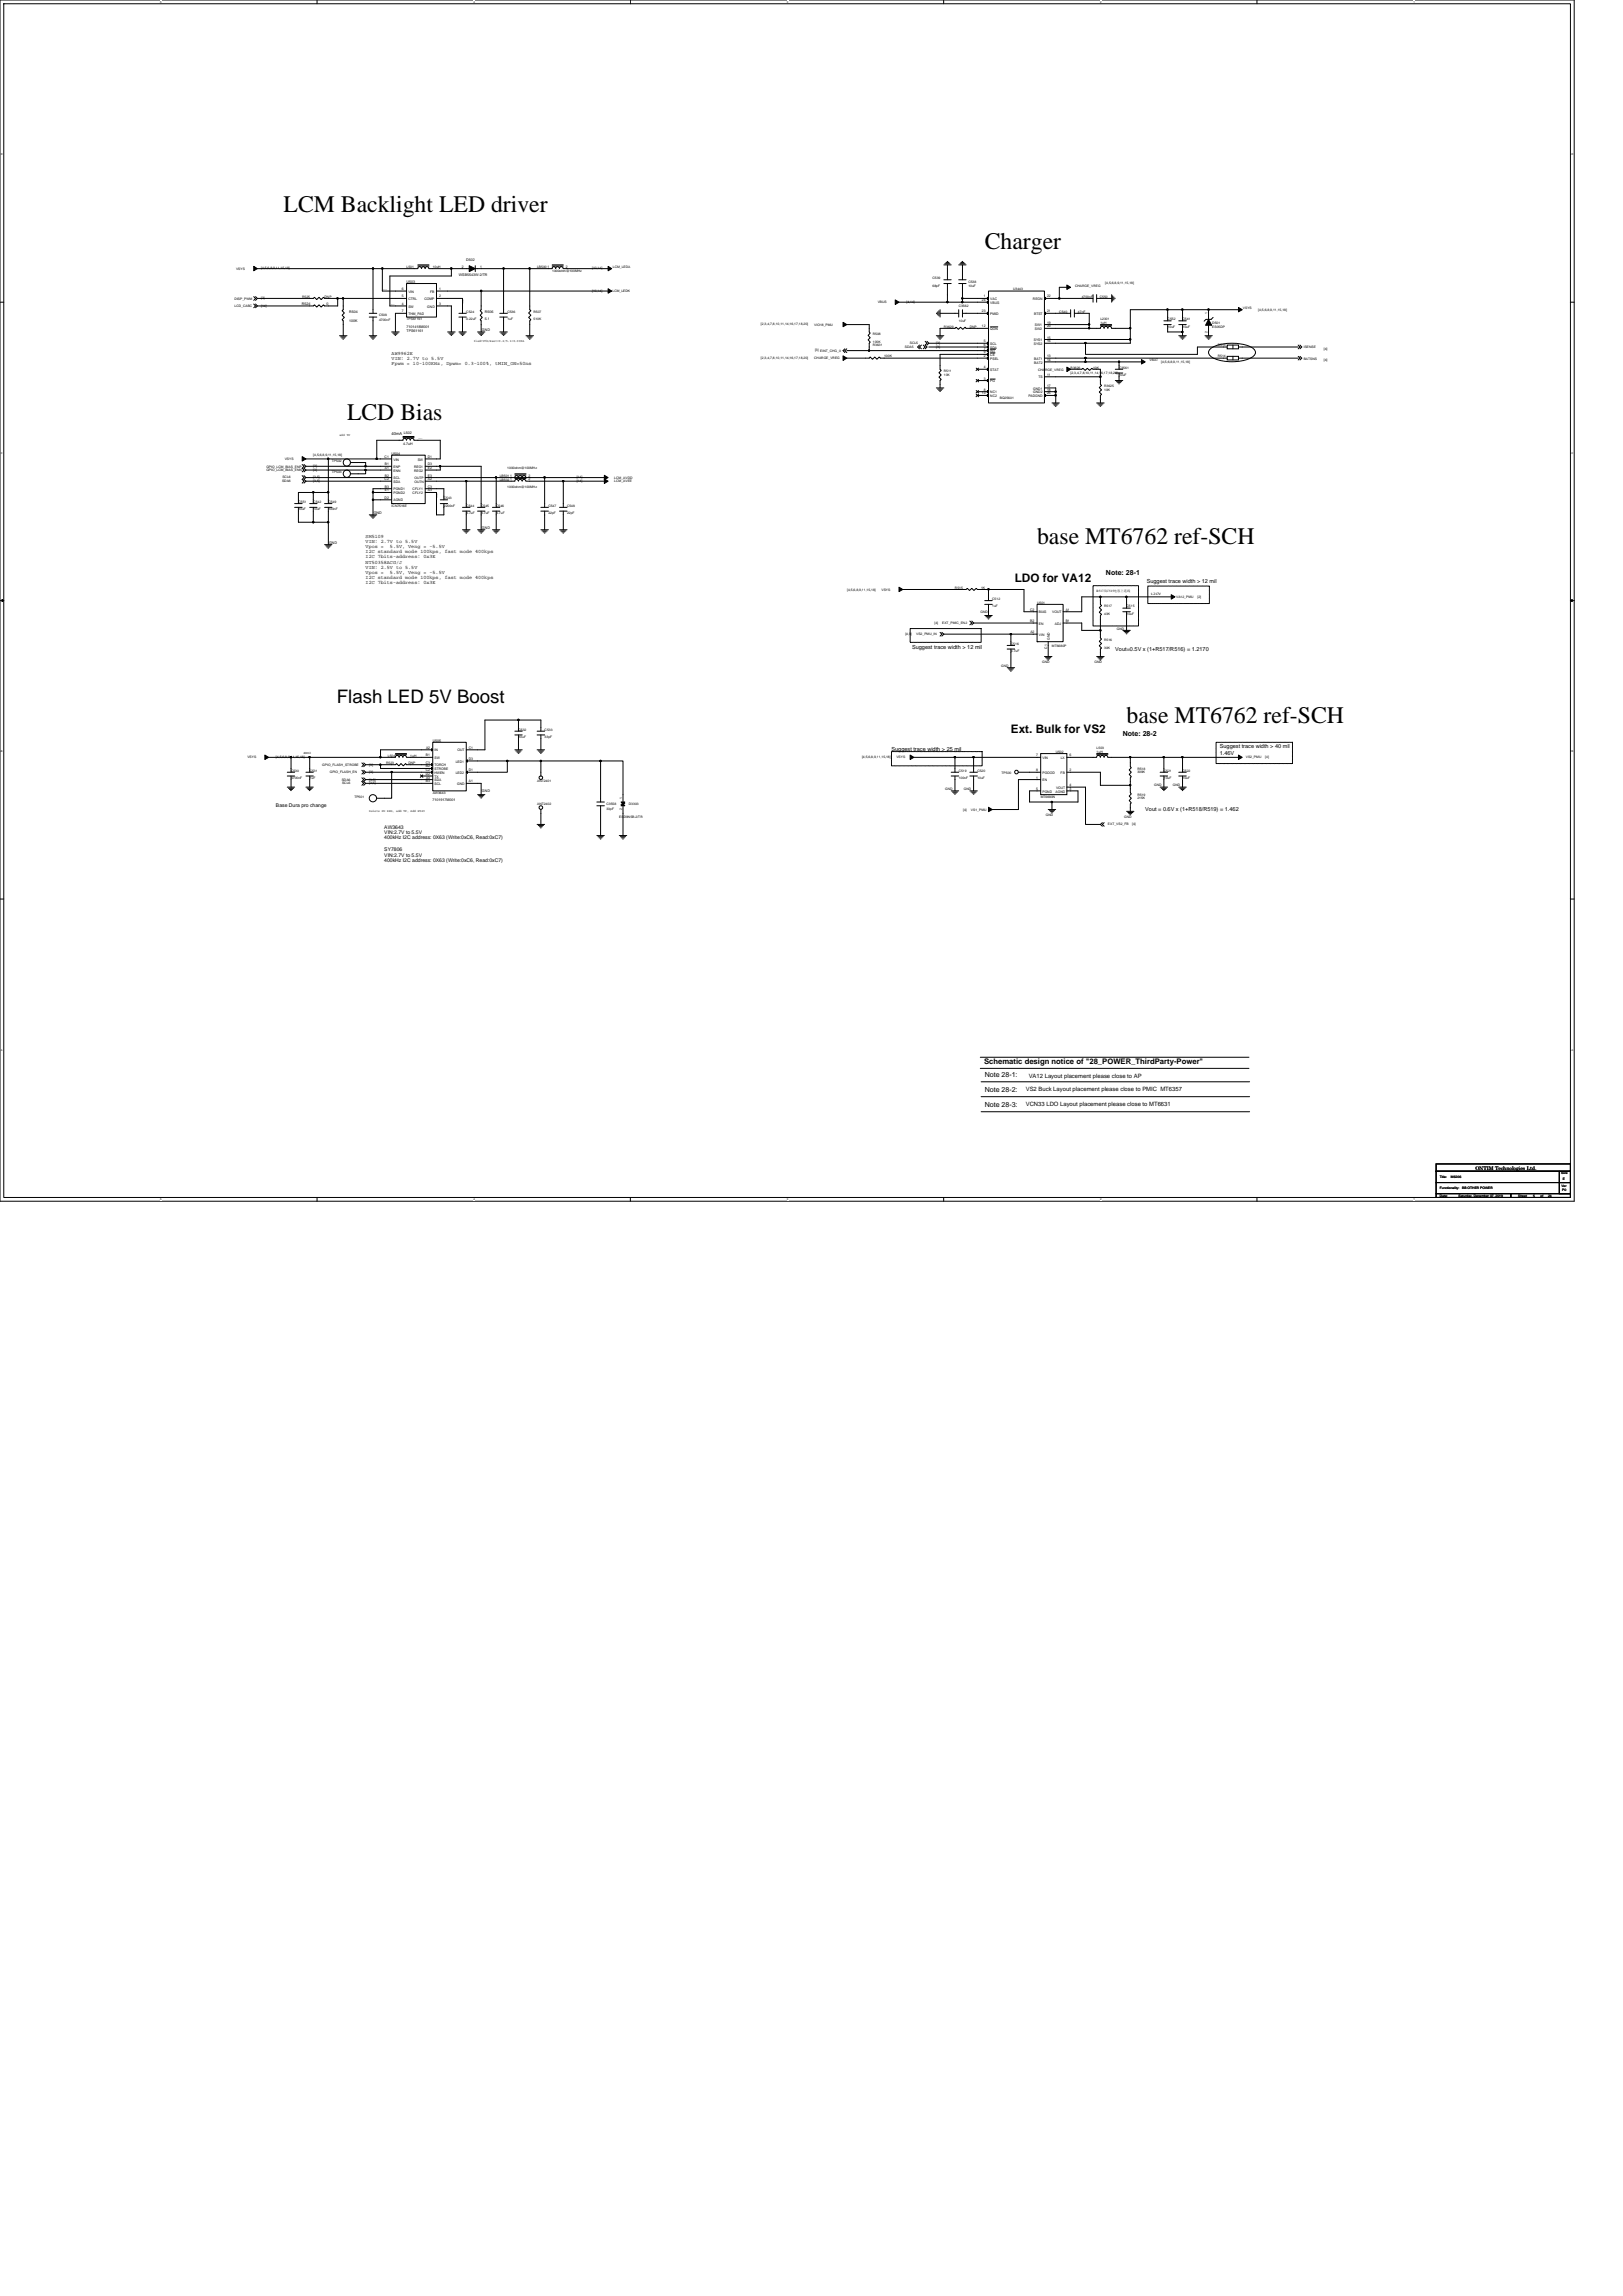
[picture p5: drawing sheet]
<svg xmlns="http://www.w3.org/2000/svg" width="210mm" height="297mm" viewBox="0 0 210 297" stroke-linecap="round" stroke-linejoin="round" font-family="sans-serif">
<defs><g id="words">
<g font-size="3.1">
<text x="36.7" y="27.4">LCM Backlight LED driver</text>
<text x="127.4" y="32.2">Charger</text>
<text x="44.9" y="54.4">LCD Bias</text>
<text x="134.2" y="70.3">base MT6762 ref-SCH</text>
<text x="145.8" y="93.5">base MT6762 ref-SCH</text>
</g>
<text font-size="2.4" x="43.6" y="91">Flash LED 5V Boost</text>
<g font-size="1.5">
<text x="131.3" y="75.3">LDO for VA12</text>
<text x="130.8" y="94.8">Ext. Bulk for VS2</text>
</g>
<text font-size="1" x="127.3" y="137.7">Schematic design notice of &quot;28_POWER_ThirdParty-Power&quot;</text>
<g font-size=".9">
<text x="143.1" y="74.4">Note: 28-1</text>
<text x="145.3" y="95.2">Note: 28-2</text>
<text x="127.4" y="139.3">Note 28-1:</text>
<text x="127.4" y="141.3">Note 28-2:</text>
<text x="127.4" y="143.2">Note 28-3:</text>
</g>
<g font-size=".8">
<text x="132.7" y="141.1">VS2 Buck Layout placement please close to PMIC MT6357</text>
<text x="132.7" y="143.1">VCN33 LDO Layout placement please close to MT6631</text>
<text x="133.1" y="139.5">VA12 Layout placement please close to AP</text>
</g>
<g font-size=".7">
<text x="50.7" y="45.9">AW9962E</text>
<text x="50.7" y="46.5">VIN: 2.7V to 5.5V</text>
<text x="50.7" y="47.2">Fpwm = 10-100KHz, Dpwm= 0.3-100%, tMIN_ON=50ns</text>
<text x="47.3" y="69.6">SM5109</text>
<text x="47.3" y="70.2">VIN: 2.7V to 5.5V</text>
<text x="47.3" y="70.9">Vpos =</text>
<text x="47.3" y="71.5">I2C standard mode 100kps, fast mode 400kps</text>
<text x="50.5" y="70.9">5.5V, Veng = -5.5V</text>
<text x="47.3" y="72.2">I2C 7bits-address: 0x3E</text>
<text x="47.3" y="72.9">NT50358ACG/J</text>
<text x="47.3" y="73.6">VIN: 2.5V to 5.5V</text>
<text x="47.3" y="74.2">Vpos =</text>
<text x="47.3" y="74.9">I2C standard mode 100kps, fast mode 400kps</text>
<text x="47.3" y="75.5">I2C 7bits-address: 0x3E</text>
<text x="50.5" y="74.2">5.5V, Veng = -5.5V</text>
<text x="148.4" y="75.4">Suggest trace width &gt; 12 mil</text>
<text x="118" y="83.9">Suggest trace width &gt; 12 mil</text>
<text x="144.3" y="84.2">Vout=0.5V x (1+R517/R516) = 1.2170</text>
<text x="115.3" y="97.2">Suggest trace width &gt; 25 mil</text>
<text x="157.8" y="96.7">Suggest trace width &gt; 40 mil</text>
<text x="157.8" y="97.7">1.46V</text>
<text x="35.7" y="104.4">Base Dura pro change</text>
<text x="49.7" y="107.3">AW3643</text>
<text x="49.7" y="107.9">VIN:2.7V to 5.5V</text>
<text x="148.2" y="104.9">Vout = 0.6V x (1+R518/R519) = 1.462</text>
<text x="49.7" y="108.6">400kHz I2C address: 0X63 (Write:0xC6, Read:0xC7)</text>
<text x="49.7" y="110.2">SY7806</text>
<text x="49.7" y="110.8">VIN:2.7V to 5.5V</text>
<text x="49.7" y="111.5">400kHz I2C address: 0X63 (Write:0xC6, Read:0xC7)</text>
<text x="190.9" y="151.3">ONTIM Technologies Ltd.</text>
</g>
<g font-size=".5">
<text x="59.4" y="35.7">WSB5543W-2/TR</text>
<text x="60.3" y="33.7">D502</text>
<text x="39.1" y="39.5">R524</text>
<text x="42.2" y="39.5">0</text>
<text x="45.2" y="40.5">R504</text>
<text x="45.2" y="41.7">100K</text>
<text x="52.6" y="36.6">U503</text>
<text x="62.7" y="40.5">R506</text>
<text x="62.7" y="41.4">5.1</text>
<text x="52.6" y="42.4">7101418M001</text>
<text x="52.6" y="42.9">TPS61161</text>
<text x="62.4" y="42.8">GND</text>
<text x="50.7" y="56.3">40mA</text>
<text x="50.7" y="58.8">U504</text>
<text x="52.2" y="57.5">4.7uH</text>
<text x="52.3" y="56.1">L502</text>
<text x="42.6" y="70.4">GND</text>
<text x="48.4" y="66.5">GND</text>
<text x="62.4" y="68.4">GND</text>
<text x="148.9" y="76.9">1.217V</text>
<text x="56" y="96">U505</text>
<text x="55.9" y="103.6">7101917M001</text>
<text x="62.4" y="102.4">GND</text>
</g>
<g font-size=".4">
<text x="30.5" y="34.9">VSYS</text>
<text x="33.8" y="34.9">[4,5,6,8,9,11,15,18]</text>
<text x="52.6" y="34.7">L501</text>
<text x="56" y="34.7">10uH</text>
<text x="59.7" y="34.6">2</text>
<text x="62.1" y="34.6">1</text>
<text x="69.5" y="34.7">LB500</text>
<text x="70.8" y="34.6">1</text>
<text x="71.4" y="35.2">1000ohm@100MHz</text>
<text x="73.2" y="34.6">2</text>
<text x="76.6" y="34.9">[10,14]</text>
<text x="79.3" y="34.7">LCM_LEDA</text>
<text x="30.4" y="38.8">DISP_PWM</text>
<text x="30.4" y="39.7">LCD_CABC</text>
<text x="33.8" y="38.7">[3]</text>
<text x="33.8" y="39.7">[14]</text>
<text x="39.1" y="38.5">R525</text>
<text x="42" y="38.5">DNP</text>
<text x="49" y="40.9">C508</text>
<text x="49" y="41.5">4700nF</text>
<text x="52" y="39.5">4</text>
<text x="52" y="38.5">5</text>
<text x="52" y="37.5">6</text>
<text x="52" y="40.4">7</text>
<text x="52.6" y="41.4">TPS61161</text>
<text x="52.8" y="39.8">SW</text>
<text x="52.8" y="38.8">CTRL</text>
<text x="52.8" y="37.9">VIN</text>
<text x="52.8" y="40.7">THM_PAD</text>
<text x="54.9" y="38.8">COMP</text>
<text x="55.3" y="39.8">GND</text>
<text x="55.7" y="37.9">FB</text>
<text x="56.8" y="38.5">2</text>
<text x="56.8" y="37.5">1</text>
<text x="56.8" y="39.5">3</text>
<text x="60.3" y="40.5">C524</text>
<text x="60.3" y="41.4">0.22uF</text>
<text x="65.6" y="40.5">C536</text>
<text x="65.6" y="41.4">1uF</text>
<text x="69" y="40.5">R507</text>
<text x="69" y="41.4">510K</text>
<text x="76.6" y="37.8">[10,14]</text>
<text x="79.2" y="37.8">LCM_LEDK</text>
<text x="113.6" y="39.3">VBUS</text>
<text x="117.3" y="39.2">[4,14]</text>
<text x="120.6" y="36.1">C539</text>
<text x="120.6" y="37.1">68pF</text>
<text x="124" y="39.7">C3562</text>
<text x="124" y="41.7">10uF</text>
<text x="125.3" y="36.6">C538</text>
<text x="125.3" y="37.2">10uF</text>
<text x="127" y="39">24</text>
<text x="127" y="40.4">23</text>
<text x="127.3" y="38.5">1</text>
<text x="128.1" y="38.8">VAC</text>
<text x="128.1" y="39.3">VBUS</text>
<text x="128.1" y="40.7">PMID</text>
<text x="131.1" y="37.6">U3443</text>
<text x="133.6" y="38.8">REGN</text>
<text x="133.8" y="40.7">BTST</text>
<text x="135.5" y="38.5">22</text>
<text x="135.5" y="40.4">21</text>
<text x="135.5" y="41.9">19</text>
<text x="137.1" y="40.5">C540</text>
<text x="139.1" y="37.1">CHARGE_VREG</text>
<text x="139.5" y="40.5">47nF</text>
<text x="140" y="38.5">4700nF</text>
<text x="142.3" y="38.5">C550</text>
<text x="142.4" y="41.4">L2301</text>
<text x="142.4" y="41.9">1uH</text>
<text x="143" y="36.8">[4,5,6,8,9,11,15,18]</text>
<text x="151.1" y="41.4">C552</text>
<text x="153" y="41.4">C541</text>
<text x="156.2" y="40.7" transform="rotate(-90 156.2 40.7)">1</text>
<text x="156.8" y="41.9">D501</text>
<text x="160.8" y="40">VSYS</text>
<text x="162.8" y="40.2">[4,5,6,8,9,11,15,18]</text>
<text x="61.3" y="44.3">Iled=Vfb/Rset=0.2/5.1=0.039A</text>
<text x="98.4" y="42.1">[2,3,4,7,8,10,11,14,16,17,18,20]</text>
<text x="98.4" y="46.4">[2,3,4,7,8,10,11,14,16,17,18,20]</text>
<text x="105.3" y="42.1">VIO18_PMU</text>
<text x="105.3" y="46.5">CHARGE_VREG</text>
<text x="105.5" y="45.4">[3]</text>
<text x="106.1" y="45.6">EINT_CHG_0</text>
<text x="112.9" y="44.8">R3631</text>
<text x="112.9" y="43.3">R508</text>
<text x="112.9" y="44.3">100K</text>
<text x="114.4" y="46.2">100K</text>
<text x="117.1" y="45">SDA5</text>
<text x="117.7" y="44.6">SCL5</text>
<text x="121.1" y="44.5">[3]</text>
<text x="121.1" y="45">[3]</text>
<text x="122.1" y="42.4">R3629</text>
<text x="125.5" y="42.4">DNP</text>
<text x="127" y="42.4">12</text>
<text x="127.3" y="46.2">2</text>
<text x="127.3" y="44.8">6</text>
<text x="127.3" y="44.3">5</text>
<text x="127.3" y="45.2">7</text>
<text x="127.3" y="45.7">9</text>
<text x="127.3" y="47.6">4</text>
<text x="128.1" y="46.5">PSEL</text>
<text x="128.1" y="45.1">SDA</text>
<text x="128.1" y="44.6">SCL</text>
<text x="128.1" y="45.6">INT</text>
<text x="128.1" y="46.1">CE</text>
<text x="128.1" y="48">STAT</text>
<text x="128.1" y="42.7">QON</text>
<text x="133.8" y="44.6">SYS2</text>
<text x="133.8" y="44.1">SYS1</text>
<text x="133.8" y="47">BAT2</text>
<text x="133.8" y="46.5">BAT1</text>
<text x="133.9" y="42.2">SW1</text>
<text x="133.9" y="42.7">SW2</text>
<text x="134.3" y="47.9">CHARGE_VREG</text>
<text x="135.5" y="44.3">16</text>
<text x="135.5" y="43.8">15</text>
<text x="135.5" y="46.7">14</text>
<text x="135.5" y="46.2">13</text>
<text x="135.5" y="42.4">20</text>
<text x="138.5" y="47.7">R3626</text>
<text x="141.4" y="47.7">10K</text>
<text x="144.8" y="47.7">C3561</text>
<text x="148.7" y="46.7">VBAT</text>
<text x="150.2" y="46.9">[4,5,6,8,9,11,15,18]</text>
<text x="151.1" y="42.4">10uF</text>
<text x="153" y="42.4">10uF</text>
<text x="156.2" y="43.1" transform="rotate(-90 156.2 43.1)">2</text>
<text x="156.8" y="42.4">ES05DP</text>
<text x="157.6" y="46.2">R514</text>
<text x="157.6" y="44.8">R513</text>
<text x="168.7" y="45.1">ISENSE</text>
<text x="168.7" y="46.5">BATSNS</text>
<text x="171.3" y="45.3">[4]</text>
<text x="171.3" y="46.7">[4]</text>
<text x="122.1" y="48.2">R511</text>
<text x="122.1" y="48.7">10K</text>
<text x="127" y="51">10</text>
<text x="127.3" y="50.5">8</text>
<text x="127.3" y="49.1">3</text>
<text x="128.1" y="50.9">NC1</text>
<text x="128.1" y="49.4">PG</text>
<text x="128.1" y="51.4">NC2</text>
<text x="129.3" y="51.6">BQ25601</text>
<text x="133.1" y="51.4">PADGND</text>
<text x="133.7" y="50.4">GND1</text>
<text x="133.7" y="50.9">GND2</text>
<text x="134.3" y="49">TS</text>
<text x="135.5" y="50.1">17</text>
<text x="135.5" y="50.5">18</text>
<text x="135.5" y="51">25</text>
<text x="135.5" y="48.6">11</text>
<text x="138.5" y="48.4">[2,3,4,7,8,10,11,14,16,17,18,20]</text>
<text x="142.9" y="50.1">R3625</text>
<text x="142.9" y="50.6">10K</text>
<text x="144.8" y="48.7">10uF</text>
<text x="36.8" y="59.5">VSYS</text>
<text x="40.5" y="59">[4,5,6,8,9,11,15,18]</text>
<text x="42.9" y="59.8">TP502</text>
<text x="43.9" y="56.3">add TP</text>
<text x="49.8" y="59.2">C1</text>
<text x="50.9" y="59.6">VIN</text>
<text x="54" y="59.6">SW</text>
<text x="55.4" y="59.2">D1</text>
<text x="34.5" y="60.5">GPIO_LCM_BIAS_ENP</text>
<text x="34.5" y="61">GPIO_LCM_BIAS_ENN</text>
<text x="36.5" y="62.4">SDA6</text>
<text x="36.5" y="61.9">SCL6</text>
<text x="38.6" y="65.1">C551</text>
<text x="40.5" y="62.4">[3,5]</text>
<text x="40.5" y="61.9">[3,5]</text>
<text x="40.5" y="65.1">C542</text>
<text x="40.5" y="60.5">[3]</text>
<text x="40.5" y="60.9">[3]</text>
<text x="42.5" y="65.1">C549</text>
<text x="42.9" y="61.2">TP503</text>
<text x="49.8" y="62.1">C2</text>
<text x="49.8" y="64.5">D2</text>
<text x="49.8" y="60.2">B1</text>
<text x="49.8" y="61.7">B2</text>
<text x="49.8" y="63.1">B3</text>
<text x="49.8" y="63.6">E1</text>
<text x="49.8" y="60.7">A1</text>
<text x="50.7" y="65.6">ICN7516E</text>
<text x="50.9" y="62.5">SDA</text>
<text x="50.9" y="61">ENN</text>
<text x="50.9" y="60.5">ENP</text>
<text x="50.9" y="62">SCL</text>
<text x="50.9" y="63.4">PGND1</text>
<text x="50.9" y="64.9">AGND</text>
<text x="50.9" y="63.9">PGND2</text>
<text x="53.4" y="63.4">CFLY1</text>
<text x="53.4" y="63.9">CFLY2</text>
<text x="53.6" y="60.5">REG1</text>
<text x="53.6" y="61">REG2</text>
<text x="53.6" y="62.5">OUTN</text>
<text x="53.6" y="62">OUTP</text>
<text x="55.4" y="60.2">D3</text>
<text x="55.4" y="60.7">E2</text>
<text x="55.4" y="62.1">A2</text>
<text x="55.4" y="61.7">E3</text>
<text x="55.4" y="63.1">C3</text>
<text x="55.4" y="63.6">A3</text>
<text x="57.4" y="64.6">C543</text>
<text x="57.4" y="65.6">2200nF</text>
<text x="60.3" y="65.6">C544</text>
<text x="62.3" y="65.6">C545</text>
<text x="64.2" y="65.6">C546</text>
<text x="64.7" y="62.2">LB502</text>
<text x="64.7" y="61.7">LB501</text>
<text x="65.6" y="63.1">1000ohm@100MHz</text>
<text x="65.6" y="60.7">1000ohm@100MHz</text>
<text x="66" y="62.1">1</text>
<text x="66" y="61.7">1</text>
<text x="68.4" y="62.1">2</text>
<text x="68.4" y="61.7">2</text>
<text x="71" y="65.6">C547</text>
<text x="73.4" y="65.6">C548</text>
<text x="74.6" y="61.9">[14]</text>
<text x="74.6" y="62.4">[14]</text>
<text x="79.5" y="61.9">LCM_AVDD</text>
<text x="79.5" y="62.4">LCM_AVEE</text>
<text x="38.6" y="66">10uF</text>
<text x="40.5" y="66">10uF</text>
<text x="42.5" y="66">100nF</text>
<text x="60.3" y="66.5">4.7uF</text>
<text x="62.3" y="66.5">4.7uF</text>
<text x="64.2" y="66.5">4.7uF</text>
<text x="71" y="66.5">22pF</text>
<text x="73.4" y="66.5">22pF</text>
<text x="109.6" y="76.4">[4,5,6,8,9,11,15,18]</text>
<text x="114" y="76.4">VSYS</text>
<text x="123.5" y="76.2">R515</text>
<text x="126.9" y="76.2">1K</text>
<text x="128.4" y="77.6">C512</text>
<text x="141.9" y="76.6">R517从C515电容上连线</text>
<text x="152.2" y="77.4">VA12_PMU</text>
<text x="154.9" y="77.4">[2]</text>
<text x="117.1" y="82.2">[4,9]</text>
<text x="118.5" y="82.2">VS2_PMU_IN</text>
<text x="120.9" y="80.8">[4]</text>
<text x="121.9" y="80.8">EXT_PMIC_EN2</text>
<text x="126.9" y="79.3">GND</text>
<text x="128.4" y="78.6">1uF</text>
<text x="130.8" y="83.4">C516</text>
<text x="133.3" y="79">C2</text>
<text x="133.3" y="80.5">B2</text>
<text x="133.3" y="81.9">A2</text>
<text x="134.2" y="78.1">U501</text>
<text x="134.4" y="82.3">VIN</text>
<text x="134.4" y="79.4">BIAS</text>
<text x="134.4" y="80.8">EN</text>
<text x="135.5" y="83.9" transform="rotate(-90 135.5 83.9)">C1</text>
<text x="135.8" y="82.8" transform="rotate(-90 135.8 82.8)">GND</text>
<text x="136.1" y="83.7">MT6680P</text>
<text x="136.1" y="79.4">VOUT</text>
<text x="136.5" y="80.8">ADJ</text>
<text x="137.9" y="80.5">B1</text>
<text x="137.9" y="79">A1</text>
<text x="142.9" y="78.6">R517</text>
<text x="142.9" y="79.5">43K</text>
<text x="142.9" y="82.9">R516</text>
<text x="142.9" y="83.9">30K</text>
<text x="144.5" y="81.5">GND</text>
<text x="145.8" y="78.6">C515</text>
<text x="145.8" y="79.5">10uF</text>
<text x="129.5" y="86.3">GND</text>
<text x="130.8" y="84.4">4.7uF</text>
<text x="134.9" y="85.8">GND</text>
<text x="141.6" y="85.8">GND</text>
<text x="67.1" y="94.5">C532</text>
<text x="67.1" y="95.5">10uF</text>
<text x="70.5" y="94.5">C533</text>
<text x="70.5" y="95.5">33pF</text>
<text x="32" y="98.1">VSYS</text>
<text x="35.7" y="98.1">[4,5,6,8,9,11,15,18]</text>
<text x="37.7" y="99.8">C530</text>
<text x="37.7" y="100.8">4700nF</text>
<text x="39.3" y="97.6">40mil</text>
<text x="40.1" y="99.8">C531</text>
<text x="40.1" y="100.8">1uF</text>
<text x="41.7" y="99.1">GPIO_FLASH_STROBE</text>
<text x="42.7" y="100.1">GPIO_FLASH_EN</text>
<text x="44.2" y="101">SDA6</text>
<text x="44.3" y="101.5">SCL6</text>
<text x="47.8" y="101">[3,5]</text>
<text x="47.8" y="101.5">[3,5]</text>
<text x="47.8" y="100">[3]</text>
<text x="47.8" y="99.1">[3]</text>
<text x="50" y="98.8">R523</text>
<text x="50.2" y="97.9">L504</text>
<text x="52.9" y="98.8">DNP</text>
<text x="53.1" y="97.9">1uH</text>
<text x="55.1" y="98.8">C3</text>
<text x="55.1" y="99.8">C2</text>
<text x="55.1" y="100.3">D2</text>
<text x="55.1" y="99.3">B2</text>
<text x="55.1" y="97.9">B1</text>
<text x="55.1" y="101.2">B3</text>
<text x="55.1" y="96.9">A2</text>
<text x="55.1" y="100.7">A3</text>
<text x="56.2" y="97.2">IN</text>
<text x="56.2" y="99.1">TORCH</text>
<text x="56.2" y="99.6">STROBE</text>
<text x="56.2" y="100.1">HWEN</text>
<text x="56.2" y="98.2">SW</text>
<text x="56.2" y="101.1">SDA</text>
<text x="56.2" y="100.6">TX</text>
<text x="56.2" y="101.6">SCL</text>
<text x="59" y="100.1">LED2</text>
<text x="59" y="98.7">LED1</text>
<text x="59.1" y="101.6">GND</text>
<text x="59.2" y="97.2">OUT</text>
<text x="60.7" y="99.8">D1</text>
<text x="60.7" y="98.3">D3</text>
<text x="60.7" y="101.2">A1</text>
<text x="60.7" y="96.9">C1</text>
<text x="69.5" y="101.2">ANT2401</text>
<text x="111.5" y="98.1">[4,5,6,8,9,11,15,18]</text>
<text x="116" y="98.1">VSYS</text>
<text x="124" y="99.8">C519</text>
<text x="124" y="100.8">100nF</text>
<text x="126.4" y="99.8">C520</text>
<text x="126.4" y="100.8">10uF</text>
<text x="129.6" y="100.1">TP500</text>
<text x="134" y="97.9">7</text>
<text x="134" y="100.7">1</text>
<text x="134" y="99.8">8</text>
<text x="134.9" y="98.2">VIN</text>
<text x="134.9" y="101.1">EN</text>
<text x="134.9" y="100.1">PGOOD</text>
<text x="136.6" y="97.4">U502</text>
<text x="137.2" y="100.1">FB</text>
<text x="137.2" y="98.2">LX</text>
<text x="138.4" y="101.7">4</text>
<text x="138.4" y="99.8">2</text>
<text x="138.4" y="97.9">6</text>
<text x="141.9" y="97">L503</text>
<text x="141.9" y="97.4">1uH</text>
<text x="147.2" y="99.6">R518</text>
<text x="147.2" y="100">309K</text>
<text x="149.3" y="101.7">GND</text>
<text x="150.6" y="99.8">C521</text>
<text x="150.6" y="100.8">10uF</text>
<text x="151.7" y="101.7">GND</text>
<text x="153" y="99.8">C522</text>
<text x="153" y="100.8">10uF</text>
<text x="161.2" y="98">VS2_PMU</text>
<text x="163.7" y="98">[4]</text>
<text x="45.8" y="103.2">TP501</text>
<text x="47.8" y="105.1">Delete PD RES, add TP, Add R523</text>
<text x="56" y="102.7">AW3643</text>
<text x="69.5" y="104.2">ANT2402</text>
<text x="78.5" y="104.2">C3558</text>
<text x="78.5" y="104.8">33pF</text>
<text x="80.1" y="105.9">ESD9N5B-2/TR</text>
<text x="80.5" y="104.8" transform="rotate(-90 80.5 104.8)">2</text>
<text x="80.5" y="103.4" transform="rotate(-90 80.5 103.4)">1</text>
<text x="81.4" y="104.2">D3303</text>
<text x="122.3" y="102.2">GND</text>
<text x="124.6" y="104.9">[4]</text>
<text x="124.7" y="102.2">GND</text>
<text x="125.6" y="104.9">VS1_PMU</text>
<text x="134" y="102.2">5</text>
<text x="134.6" y="103.2">MT6690N</text>
<text x="134.9" y="102.5">PGND</text>
<text x="135.3" y="105.6">GND</text>
<text x="136.6" y="102.5">AGND</text>
<text x="136.6" y="102">VOUT</text>
<text x="138.4" y="102.2">3</text>
<text x="143.3" y="106.8">EXT_VS2_FB</text>
<text x="145.5" y="105.9">GND</text>
<text x="146.5" y="106.8">[4]</text>
<text x="147.2" y="103">R519</text>
<text x="147.2" y="103.4">215K</text>
<text x="186.3" y="152.4">Title:</text>
<text x="186.3" y="153.9">Functionality:</text>
<text x="186.3" y="154.8">Date:</text>
<text x="187.7" y="152.4">M6206</text>
<text x="188.7" y="154.8">Saturday, December 07, 2019</text>
<text x="189.2" y="153.9">BB OTHER POWER</text>
<text x="196.4" y="154.8">Sheet</text>
<text x="198.4" y="154.8">5</text>
<text x="199.3" y="154.8">of</text>
<text x="200.3" y="154.8">24</text>
<text x="202" y="151.9">Size</text>
<text x="202" y="153.5">Ver</text>
<text x="202.1" y="154.1">P0</text>
<text x="202.2" y="152.7">E</text>
</g>
<g font-size=".3">
<text x="20.7" y=".4">5</text>
<text x="61.3" y=".4">4</text>
<text x="101.8" y=".4">3</text>
<text x="142.3" y=".4">2</text>
<text x="182.9" y=".4">1</text>
<text x=".1" y="20.1">D</text>
<text x="203.3" y="20.1">D</text>
<text x=".1" y="58.7">C</text>
<text x="203.3" y="58.7">C</text>
<text x=".1" y="97.3">B</text>
<text x="203.3" y="97.3">B</text>
<text x=".1" y="135.9">A</text>
<text x="203.3" y="135.9">A</text>
<text x="20.7" y="155.3">5</text>
<text x="61.3" y="155.3">4</text>
<text x="101.8" y="155.3">3</text>
<text x="142.3" y="155.3">2</text>
<text x="182.9" y="155.3">1</text>
</g>
</g></defs>
<path d="M0 0h203.7v155.4h-203.7zM.5 .5h202.7v154.4h-202.7z" fill="none" stroke="#000" stroke-width=".13"/>
<g fill="#fff">
<path d="M20.7 .1h.2v.3h-.2z"/>
<path d="M20.7 155h.2v.4h-.2z"/>
</g>
<path d="M41 0v.5M41 154.9v.5" fill="none" stroke="#000" stroke-width=".13"/>
<g fill="#fff">
<path d="M61.3 .1h.2v.3h-.2z"/>
<path d="M61.3 155h.2v.4h-.2z"/>
</g>
<path d="M81.6 0v.5M81.6 154.9v.5" fill="none" stroke="#000" stroke-width=".13"/>
<g fill="#fff">
<path d="M101.8 .1h.2v.3h-.2z"/>
<path d="M101.8 155h.2v.4h-.2z"/>
</g>
<path d="M122.1 0v.5M122.1 154.9v.5" fill="none" stroke="#000" stroke-width=".13"/>
<g fill="#fff">
<path d="M142.3 .1h.2v.3h-.2z"/>
<path d="M142.3 155h.2v.4h-.2z"/>
</g>
<path d="M162.6 0v.5M162.6 154.9v.5" fill="none" stroke="#000" stroke-width=".13"/>
<g fill="#fff">
<path d="M182.9 .1h.2v.3h-.2z"/>
<path d="M182.9 155h.2v.4h-.2z"/>
<path d="M.1 19.8h.3v.4h-.3z"/>
<path d="M203.3 19.8h.3v.4h-.3z"/>
<path d="M.1 58.4h.3v.4h-.3z"/>
<path d="M203.3 58.4h.3v.4h-.3z"/>
</g>
<path d="M0 39.1h.5M203.2 39.1h.5" fill="none" stroke="#000" stroke-width=".13"/>
<g fill="#fff">
<path d="M.1 97h.3v.4h-.3z"/>
<path d="M203.3 97h.2v.4h-.2z"/>
</g>
<path d="M0 77.7h.5M203.2 77.7h.5" fill="none" stroke="#000" stroke-width=".13"/>
<path d="M.3 77.6l.2 .1-.2 .1zM203.2 77.7l.2-.1v.2z" fill="#000" stroke="#000" stroke-width=".13"/>
<g fill="#fff">
<path d="M.1 135.6h.3v.4h-.3z"/>
<path d="M203.3 135.6h.2v.4h-.2z"/>
</g>
<g fill="none" stroke="#000" stroke-width=".13">
<path d="M32.8 38.4l.3 .2-.3 .3M32.8 39.3l.3 .3-.3 .2M33.1 38.4l.2 .2M33.1 39.3l.2 .3M33.3 38.6l-.2 .3M33.3 39.6l-.2 .2M33.3 34.8h15M33.3 38.6h7.2l.2-.1 .3 .3 .3-.3 .3 .3 .2-.3 .2 .1h1.7M43.7 38.6v1h-1.7l-.2-.2-.2 .3-.3-.3-.3 .3-.3-.3-.2 .2h-7.2M43.7 38.6h.7M44.4 38.6v1.5l-.1 .1 .3 .3-.3 .3 .3 .3-.3 .3 .1 .1v1.9M44.4 38.6h8.2"/>
<path d="M48.3 34.8h1.2v2.9h3.1M48.3 34.8v5.7M49.5 34.8h4.6M52.6 36.7h3.9v4.3h-3.9zM52.6 37.7h.1M52.6 38.6h.1M52.6 39.6h.1M54.1 34.7v-.1l.2-.1 .2 .1v.1l.1-.1 .2-.1 .1 .1 .1 .1M54.1 34.3h1.4M54.1 34.4h1.4M54.1 34.8h.1M55 34.7l.1-.1 .1-.1 .2 .1 .1 .1"/>
<path d="M55.5 34.8h2.9v.9h-8v3.9h2.2M55.5 34.8h.1M56.5 38.6h3.3v1.9M56.5 37.7h.1M56.5 38.6h.1M56.5 39.6h.1M56.5 37.7h5.8M56.5 39.6h1.9v3.3M58.4 34.8h1.9M60.3 34.8h.1M60.3 34.8h.4M61.5 34.8h.3"/>
<path d="M61.5 34.4v.7M61.8 34.8h.1M61.8 34.8h3.4M62.3 37.7h16.4M62.3 37.7v2.4l-.2 .1 .3 .3-.3 .3 .3 .3-.3 .3 .2 .1v1.4M68.5 34.8h2.9M68.5 34.8h-3.3v5.7M68.5 34.8v5.3l.2 .1-.3 .3 .3 .3-.3 .3 .3 .3-.2 .1v1.9M71.4 34.7l.1-.1 .1-.1 .2 .1 .1 .1M71.4 34.3h1.5M71.4 34.4h1.5M71.4 34.8h.1"/>
<path d="M71.9 34.7l.1-.1 .1-.1 .2 .1 .1 .1M72.4 34.7l.1-.1 .1-.1 .2 .1 .1 .1M72.9 34.8h.1M72.9 34.8h5.8M116.3 39.1h6.3M122.1 34.3h1M122.1 36.7h1M122.1 36.2h1M122.2 34.1h.7M122.4 34h.4M122.5 33.8h.1M122.6 36.7v2.4"/>
<path d="M122.6 34.3v1.9M122.6 39.1h1.9M124 34.3h1M124 36.7h1M124 36.2h1M124.2 34.1h.7M124.3 34h.4M124.5 33.8h.1M124.5 38.6h3.4M124.5 39.1h3.4M124.5 36.7v1.9M124.5 34.3v1.9"/>
<path d="M124.5 38.6v.5M127.9 37.7h7.2v14.4h-7.2zM127.9 38.6h.1M127.9 39.1h.1M135.1 38.6h.1M135.1 39.1h.1M135.1 39.6h.1M135.1 38.6h2M137.1 38.6h4.3M138 37.2h-.9v1.4M141.4 38.1v1M141.9 38.1v1"/>
<path d="M141.9 38.6h1.9M143.8 38.1v1M144 38.3v.6M144.1 38.4v.4M144.3 38.6v.1M39.6 59.4h2.9M42.5 59.4h6.2M42.5 59.4v4.3M43.9 43.4h1M44.1 43.6h.6M44.2 43.7h.4M44.4 43.9h.1"/>
<path d="M45.4 59.8h.1M45.4 59.8h1.9v.5M47.8 43.4h.9M47.8 41h.9M47.8 40.5h.9M47.9 43.6h.7M48.1 43.7h.4M48.2 43.9h.1M48.3 41v2.4M50.7 58.9h4.3v6.3h-4.3zM50.7 42.9h.9M50.7 59.4h.1"/>
<path d="M50.8 43.1h.7M51 43.2h.4M51.1 43.4h.1M52.1 56.9l.1-.1 .1-.1 .2 .1 .1 .1 .1-.1 .1-.1 .2 .1 .1 .1v-.1l.2-.1 .2 .1 .1 .1M52.1 56.5h1.5M52.1 56.6h1.5M52.1 57h.1M52.1 57h-3.4v2.4h2M52.6 40.5h.1M52.6 40.5h-1.4v2.4M53.6 57h.1M53.6 57h3.4v2.4h-2"/>
<path d="M54.1 59.4h.1M57.9 42.9h1M58.1 43.1h.6M58.2 43.2h.4M58.4 43.4h.1M59.4 42.9h.9M59.4 41h.9M59.4 40.5h.9M59.5 43.1h.7M59.6 43.2h.4M59.8 43.4h.1M59.8 41v1.9"/>
<path d="M61.8 42.9h.9M61.9 43.1h.7M62.1 43.2h.4M62.2 43.4h.1M64.7 42.9h.9M64.7 41h.9M64.7 40.5h.9M64.8 43.1h.7M65 43.2h.3M65.1 43.4h.1M65.2 41v1.9M68.1 43.4h.9"/>
<path d="M68.2 43.6h.7M68.3 43.7h.4M68.5 43.9h.1M109.3 45.1l-.2 .3 .2 .2M109.6 46.3h2.9l.1-.1 .3 .3 .3-.3 .3 .3 .2-.3 .2 .1h14M109.6 45.1l-.3 .3 .3 .2M109.6 42h2.9v.9l.1 .2-.3 .3 .3 .3-.3 .3 .3 .3-.1 .1v1M109.6 45.4h2.9M112.5 45.4h15.4M119 44.6l-.3 .3 .3 .2M119.2 44.6l-.2 .3 .2 .2M119.4 44.6l.3 .3-.3 .2"/>
<path d="M119.7 44.2l.2 .2-.2 .2 .2 .3-.2 .2M119.9 44.2l.3 .2M120.2 44.4l-.3 .2M120.2 44.4h7.7M120.2 44.9h7.7M121.1 50.2h1M121.1 43.4h1M121.2 40.5v.1M121.3 50.3h.7M121.3 43.6h.7M121.3 40.3v.4M121.4 50.5h.4"/>
<path d="M121.4 43.7h.4M121.5 40.2v.7M121.6 50.6h.1M121.6 43.9h.1M121.6 40.5h2.4M121.6 40.1v.9M124 40.1v.9M124.5 40.1v.9M124.5 40.5h3.4M126.3 50.5l.3 .3M126.3 49.1l.3 .3M126.3 47.6l.3 .3"/>
<path d="M126.3 51l.3 .3M126.4 50.7h1.5M126.4 49.2h1.5M126.4 47.8h1.5M126.4 51.2h1.5M126.6 50.5l-.3 .3M126.6 49.1l-.3 .3M126.6 47.6l-.3 .3M126.6 51l-.3 .3M127.9 42.5h-2.9l-.1-.2-.3 .3-.3-.3-.3 .3-.3-.3-.2 .2h-1.9v.9M127.9 45.8h-6.3v2l.2 .1-.3 .3 .3 .3-.3 .3 .3 .3-.2 .1v1M127.9 41h.1"/>
<path d="M127.9 43.9h.1M127.9 44.4h.1M127.9 46.3h.1M127.9 47.3h.1M127.9 48.3h.1M127.9 41.5h.1M127.9 42h.1M128.1 45.2h.7M128.1 45.7h.6M128.1 49h.7M128.1 42.3h1M135.1 43.9h11.1v.5h-5.8v1.4h14.5v-.9h3.9"/>
<path d="M135.1 40.5h3.4M135.1 41h.1M135.1 43.4h.1M135.1 44.9h.1M135.1 46.3h.1M135.1 48.3h.1M135.1 41.5h.1M135.1 42h.1M135.1 42h5.8M135.1 50.2h1.5v.5M135.1 46.8h5.3M135.1 46.3h5.3"/>
<path d="M135.1 48.7h7.3M135.1 42.5h5.8M135.1 50.7h1.5M135.1 44.4h5.3M135.1 51.2h1.5M136.1 52.1h1M136.2 52.3h.7M136.4 52.4h.4M136.5 52.6h.1M136.6 50.7v.5M136.6 51.2v.9M138.5 47.8h1.5l.1-.2 .3 .3 .3-.3 .3 .3 .3-.3 .1 .2h1v.9"/>
<path d="M138.5 40.1v.9M139 40.1v.9M139 40.5h1.9v1.5M140.4 46.8h4.4M140.4 46.3h18.4M140.4 46.3v.5M140.9 42.5h1.5M140.9 42v.5M141.9 52.1h1M142 52.3h.7M142.2 52.4h.4M142.3 52.6h.1"/>
<path d="M142.4 42h1.4M142.4 42.1h1.4M142.4 42.5h.1M142.4 48.7v1l.1 .1-.3 .3 .3 .3-.3 .3 .3 .3-.1 .2v.9M142.4 42.5v-.2l.2-.1 .2 .1v.2M142.9 42.5v-.2l.2-.1 .2 .1v.2M143.3 42.5l.1-.2 .2-.1 .1 .1 .1 .2M143.8 42.5h.1M143.8 42.5h2.4M144.3 49.2h1M144.3 48.3h1M144.3 47.8h1"/>
<path d="M144.4 49.4h.7M144.6 49.5h.4M144.7 49.7h.1M144.8 48.3v.9M144.8 46.8v1M144.8 46.8h2.9M146.2 42.5v1.4M150.6 42h.9M150.6 41.5h.9M151.1 40.1h1.9M151.1 42v.9h1.9M151.1 40.1v1.4"/>
<path d="M151.1 40.1h-4.9v2.4M152.5 43.4h1M152.5 42h1M152.5 41.5h1M152.7 43.6h.6M152.8 43.7h.4M153 43.9h.1M153 42v.9M153 40.1v1.4M153 42.9v.5M153 40.1h3.4M155.9 43.4h.9"/>
<path d="M156 43.6h.7M156.2 43.7h.4M156.3 43.9h.1M156.4 42.1v.4M156.4 41v.3M156.4 41h.1M156.4 42.5h.1M156.4 40.1v.9M156.4 42.5v.9M156.4 40.1h3.8M156.5 45.3a4.7 4.7 0 0 1 3.7-.9 3.2 3.2 0 0 1 2.1 .9l.1 .3a1.66 1.66 0 0 1-1.5 1 6 6 0 0 1-4.1-.4l-.3-.3-.1-.3zM157 41.1l-.3 .2h-.7l-.2 .3"/>
<path d="M158.8 46.1h1.4v.5h-1.4zM158.8 44.6h1.4v.5h-1.4zM158.8 46.3h.1M158.8 44.9h.1M159.5 46.1v.5M159.5 44.6v.5M160.2 46.3h.1M160.2 46.3h7.8M160.2 44.9h.1M160.2 44.9h7.8M168 44.6l.2 .3-.2 .2M168 46.1l.2 .2-.2 .3"/>
<path d="M168.2 44.6l.2 .3-.2 .2M168.2 46.1l.2 .2-.2 .3M38.1 65.6h1M38.1 65.2h1M38.6 65.6v2h1.9M39.1 60.1l.2 .2-.2 .3 .2 .2-.2 .2M39.1 61.5l.2 .3-.2 .2 .2 .3-.2 .2M39.3 60.1l.3 .2M39.3 61.5l.3 .3M39.6 60.3l-.3 .3 .3 .2M39.6 60.8l-.3 .2M39.6 62.3h11.1"/>
<path d="M39.6 61.8h11.1M39.6 60.3h7.7M39.6 60.8h7.7M39.6 61.8l-.3 .2 .3 .3M39.6 62.3l-.3 .2M40.1 65.6h.9M40.1 65.2h.9M40.5 67.6h2M40.5 63.7h2M40.5 63.7h-1.9v1.5M40.5 65.6v2M40.5 63.7v1.5"/>
<path d="M42 70.5h.9M42 65.6h.9M42 65.2h.9M42.1 70.6h.7M42.3 70.8h.4M42.4 70.9h.1M42.5 65.6v2M42.5 63.7v1.5M42.5 67.6v2.9M45.4 61.3h.1M47.3 60.8v.5h-1.9M47.3 60.8h3.4"/>
<path d="M47.3 60.3h3.4M47.8 66.6h.9M47.9 66.7h.7M48.1 66.9h.4M48.2 67h.1M48.3 64.7h2.4M48.3 63.7h2.4M48.3 63.7v1M48.3 64.7v1.9M50.7 65.2h.1M50.7 62.3h.1M50.7 60.8h.1"/>
<path d="M50.7 60.3h.1M50.7 61.8h.1M50.7 63.2h.1M50.7 64.7h.1M50.7 63.7h.1M50.7 63.2h-2.4v.5M54.1 63.2h.1M54.1 62.3h.1M54.1 63.7h.1M54.1 60.3h.1M54.1 60.8h.1M54.1 61.8h.1"/>
<path d="M55 63.7h1.5v2.9h.9v-1.4M55 63.2h2.4v1.5M55 62.3h5.3M55 60.3h2M55 61.8h9.2M57 65.2h.9M57 64.7h.9M57 60.3v.5h-2M57 60.3h5.3v5.3M59.8 68.5h1M59.8 66.1h1M59.8 65.6h1"/>
<path d="M60 68.7h.7M60.1 68.8h.4M60.3 69h.1M60.3 66.1v2.4M60.3 62.3v3.3M60.3 62.3h6.3M61.8 68.5h.9M61.8 66.1h.9M61.8 65.6h.9M61.9 68.7h.7M62.1 68.8h.4M62.2 69h.1"/>
<path d="M62.3 66.1v2.4M63.7 68.5h1M63.7 66.1h1M63.7 65.6h1M63.9 68.7h.6M64 68.8h.4M64.1 69h.1M64.2 66.1v2.4M64.2 61.8v3.8M64.2 61.8h2.4M66.6 62.2l.1-.1 .1-.1 .3 .2M66.6 61.8l.1-.2 .1-.1 .2 .1 .1 .2"/>
<path d="M66.6 61.8h1.5M66.6 61.9h1.5M66.6 62.3h.1M66.6 61.3h1.5M66.6 61.4h1.5M66.6 61.8h.1M67.1 62.2v-.1l.2-.1 .2 .2M67.1 61.8v-.2l.2-.1 .2 .1v.2M67.6 62.2v-.1l.2-.1 .2 .2M67.6 61.8v-.2l.2-.1 .2 .1v.2M68.1 62.3h.1M68.1 62.3h4.8"/>
<path d="M68.1 61.8h.1M68.1 61.8h2.4M70 68.5h1M70 66.1h1M70 65.6h1M70.1 68.7h.7M70.3 68.8h.4M70.4 69h.1M70.5 61.8h7.7M70.5 66.1v2.4M70.5 61.8v3.8M72.4 68.5h1"/>
<path d="M72.4 66.1h1M72.4 65.6h1M72.5 68.7h.7M72.7 68.8h.4M72.8 69h.1M72.9 62.3h5.3M72.9 66.1v2.4M72.9 62.3v3.3M116.8 76.3h8.2l.1-.2 .3 .3 .3-.3 .3 .3 .3-.3 .1 .2h1.5M127.4 79.6h1M127.4 78.2h1M127.4 77.7h1"/>
<path d="M127.6 79.8h.6M127.7 79.9h.4M127.9 78.2v1.4M127.9 76.3v1.4M127.9 76.3h4.6v2.8h1.7M134.2 78.2h3.3v4.8h-3.3zM134.2 79.1h.1M137.5 79.1h.1M141.4 75.8h5.9v5.2h-5.9zM142.4 77.2v1l.1 .1-.3 .3 .3 .3-.3 .3 .3 .3-.1 .1v2M142.4 77.2h-2.4v1.9h-2.5M142.4 77.2h3.4"/>
<path d="M145.3 79.1h.9M145.3 78.7h.9M145.8 79.1v2.5M145.8 77.2v1.5M145.8 77.2h5.7M148.5 75.8h8v2.3h-8zM34.8 98h2.9M37.2 99.9h.9M37.7 98v1.9M37.7 98h2.4M39.6 99.9h.9M40.1 98h9.1"/>
<path d="M40.1 98v1.9M46.8 99.7l.3 .2-.3 .2M46.8 98.7l.3 .2-.3 .3M47.1 99.7l.2 .2M47.1 98.7l.2 .2M47.3 98.9h1.9M47.3 99.9l-.2 .2M47.3 98.9l-.2 .3M47.3 99.9h3.4M49.2 98.9v.5h6.8M49.2 98h2M49.2 98.9h2l.1-.1 .3 .3 .3-.3 .3 .3 .3-.3 .1 .1h3.4"/>
<path d="M51.2 98v-.2l.2-.1 .2 .1v.2M51.2 97.5h1.4M51.2 97.6h1.4M51.2 98h.1M51.6 98l.1-.2 .2-.1 .1 .1 .1 .2M52.1 98l.1-.2 .1-.1 .2 .1 .1 .2M52.6 98h.1M52.6 98h3.4M56 96h4.3v6.3h-4.3zM56 97h.1M56 98.9h.1M56 99.4h.1"/>
<path d="M56 99.9h.1M56 98h.1M56 97h-6.8v1M56 99.9h-5.3v3.4h-2M59.4 99.9h.1M59.4 98.4h.1M59.4 97h.1M60.3 98.4h5.3M66.6 97h1M66.6 95.1h1M66.6 94.6h1M66.7 97.2h.7"/>
<path d="M66.9 97.3h.4M67 97.5h.1M67.1 95.1v1.9M67.1 93.2v1.4M67.1 93.2h-4.4v3.8h-2.4M67.1 93.2h2.9v1.4M69.5 97h1M69.5 95.1h1M69.5 94.6h1M69.6 97.2h.7M69.8 97.3h.4M69.9 97.5h.1"/>
<path d="M70 98.4h-4.4v1.5h-5.3M70 98.4v2M70 95.1v1.9M70 98.4h7.7M77.7 98.4v5.4M77.7 98.4h2.9v5.4M115.3 97.2h11.8v1.9h-11.8zM117.8 81.3h9.1v1.8h-9.1zM118.2 98h5.3M121.6 81.8l.3 .2-.3 .3M121.9 81.8l.2 .2M122.1 82h8.7"/>
<path d="M122.1 82l-.2 .3M123.1 99.9h.9M123.5 98h2.5M123.5 98v1.9M125.5 99.9h.9M125.5 80.3l.2 .3-.2 .2M125.7 80.3l.3 .3M126 80.6h8.2M126 80.6l-.3 .2M126 98h8.6M126 98v1.9M127.8 80.1h.1"/>
<path d="M130.3 86.4h1M130.3 83.5h1M130.3 84h1M130.5 86.5h.6M130.6 86.7h.4M130.7 86.8h.1M130.8 82v1.5M130.8 84v2.4M130.8 82h3.4M131.8 99.9h2.8M131.8 99.9h.1M134.2 83h.1"/>
<path d="M134.2 82h.1M134.2 80.6h.1M134.6 97.5h3.4v5.3h-3.4zM134.6 99.9h.1M134.6 98.4h.1M135.1 84.9h1M135.3 85.1h.7M135.4 85.2h.4M135.6 85.4h.1M135.6 83v1.9M137.5 80.6h.1M137.5 82h.1"/>
<path d="M137.5 80.6h2.5v1h2.4M138 98h3.9M138 98.4h.1M138 99.9h.1M138 99.9h4.4v1.7h3.8M141.9 97.5h1.4M141.9 97.6h1.4M141.9 98h.1M141.9 98v-.2l.2-.1 .2 .1v.2M141.9 84.9h1M142 85.1h.7M142.2 85.2h.4"/>
<path d="M142.3 85.4h.1M142.4 81.6v.9l.1 .2-.3 .3 .3 .2-.3 .3 .3 .3-.1 .2v.9M142.4 98v-.2l.2-.1 .2 .1v.2M142.9 98v-.2l.2-.1 .2 .1v.2M143.3 98h.1M143.3 98h2.9M145.3 81.6h.9M145.4 81.7h.7M145.6 81.9h.3M145.7 82h.1M146.2 98h4.4M146.2 98v1.2l.2 .1-.3 .3 .3 .3-.3 .3 .3 .3-.2 .1v1"/>
<path d="M150.1 99.9h1M150.6 98h2.4M150.6 98v1.9M152.5 99.9h1M153 98v1.9M153 98h7.2M157.3 96h9.9v2.8h-9.9zM0 116.3h.5M37.2 101.8h.9M37.2 100.4h.9M37.3 102h.7M37.4 102.1h.4"/>
<path d="M37.6 102.3h.1M37.7 100.4v1.4M39.6 101.8h.9M39.6 100.4h.9M39.7 102h.7M39.9 102.1h.4M40 102.3h.1M40.1 100.4v1.4M46.8 100.6l.3 .3-.3 .2 .3 .2-.3 .3M47.1 100.6l.2 .3M47.3 100.9h8.7M47.3 101.3h8.7"/>
<path d="M47.3 100.9l-.2 .2 .2 .2M47.3 101.3l-.2 .3M48.7 103.3h.1M54.4 100.2l.3 .4M54.5 100.4h1.5M54.7 100.2l-.3 .4M56 100.9h.1M56 100.4h.1M56 101.3h.1M59.4 101.3h.1M60.3 101.3h2v1.5M61.8 102.8h.9"/>
<path d="M61.9 102.9h.7M62.1 103.1h.4M62.2 103.2h.1M69.5 106.7h1M69.6 106.8h.7M69.8 107h.4M69.8 100.5h.3l.1 .1-.1 .2h-.1h-.2zM69.9 107.1h.1M70 104.7v2M77.2 108.1h1M77.2 104.2h1M77.2 103.8h1"/>
<path d="M77.4 108.2h.6M77.5 108.4h.4M77.7 108.5h.1M77.7 104.2v3.9M80.1 108.1h1M80.3 108.2h.6M80.4 108.4h.4M80.6 108.5h.1M80.6 103.8h.1M80.6 104.2h.1M80.6 104.2v3.9M80.8 103.9v.1l-.5 .1"/>
<path d="M123.1 100.4h.9M123.1 102.3h.9M123.2 102.5h.7M123.4 102.6h.3M123.5 102.7h.1M123.5 100.4v1.9M125.5 100.4h.9M125.5 102.3h.9M125.6 102.5h.7M125.8 102.6h.4M125.9 102.7h.1M126 100.4v1.9"/>
<path d="M134.6 101.3h.1M134.6 100.9h-2.8v3.8h-3.4M134.6 102.3h-1.4v1.5h2.9M135.6 104.7h1M135.8 104.9h.6M135.9 105h.4M136.1 105.2h.1M136.1 103.8v.9M138 101.3h.1M138 101.8h2.4v4.9h2M138 102.3h1.5v1.5h-3.4M142.4 106.7l.2 .2"/>
<path d="M142.6 106.4l-.2 .3M142.9 106.4l-.3 .3 .3 .2M145.8 105h.9M145.9 105.1h.7M146 105.3h.4M146.2 105.4h.1M146.2 101.6v1l.2 .1-.3 .3 .3 .3-.3 .3 .3 .3-.2 .1v1M150.1 100.4h1M150.1 101.8h1M150.2 102h.7M150.4 102.1h.4M150.5 102.3h.1"/>
<path d="M150.6 100.4v1.4M152.5 100.4h1M152.5 101.8h1M152.7 102h.6M152.8 102.1h.4M153 102.3h.1M153 100.4v1.4M203.2 116.3h.5M126.8 138.2h34.8M126.8 136.8h34.8M126.9 140h34.8M126.9 141.9h34.8"/>
<path d="M126.9 143.8h34.8M185.8 150.6h17.4v.9h-17.4zM185.8 151.5h17.4v1.5h-17.4zM185.8 154.4h9.7v.5h-9.7zM185.8 153v1.4M195.5 154.4h7.7v.5h-7.7zM201.7 153h1.5v1.4h-1.5zM201.7 151.5v1.5"/>
<circle cx="44.9" cy="59.8" r=".47"/>
<circle cx="44.9" cy="61.3" r=".47"/>
<circle cx="131.5" cy="99.9" r=".23"/>
<circle cx="48.3" cy="103.3" r=".47"/>
<circle cx="70" cy="104.5" r=".23"/>
</g>
<g fill="#000" stroke="#000" stroke-width=".13">
<path d="M32.8 34.5l.5 .3-.5 .2zM60.7 34.4l.8 .4-.8 .3zM78.7 34.5l.4 .3-.4 .2zM78.7 37.4l.4 .3-.4 .2zM115.8 38.8l.5 .3-.5 .3zM127.7 38.5l.2 .1-.2 .2zM127.7 38.9l.2 .2-.2 .1zM135.1 38.6l.2-.1v.3zM138 36.9l.5 .3-.5 .2zM160.2 39.8l.5 .3-.5 .2zM39.1 59.1l.5 .3-.5 .2zM109.1 41.7l.5 .3-.5 .3z"/>
<path d="M109.1 46l.5 .3-.5 .3zM127.7 46.2l.2 .1-.2 .2zM127.7 44.7l.2 .2-.2 .1zM127.7 44.3l.2 .1-.2 .2zM127.7 45.2l.2 .2-.2 .1zM127.7 50.5l.2 .2-.2 .1zM127.7 45.7l.2 .1-.2 .2zM127.7 49.1l.2 .1-.2 .2zM127.7 47.6l.2 .2-.2 .1zM127.7 51l.2 .2-.2 .1zM127.7 40.4l.2 .1-.2 .2zM135.1 40.5l.2-.1v.3z"/>
<path d="M135.1 51.2l.2-.2v.3zM138 47.5l.5 .3-.5 .3zM147.7 46.5l.5 .3-.5 .3zM156.4 41.3l.4 .8h-.8zM78.2 61.5l.5 .3-.5 .3zM78.2 62l.5 .3-.5 .2zM116.3 76l.5 .3-.5 .2zM151.5 76.9l.5 .3-.5 .3zM34.3 97.7l.5 .3-.5 .3zM55.8 96.9l.2 .1-.2 .2zM55.8 98.8l.2 .1-.2 .2zM55.8 99.3l.2 .1-.2 .2z"/>
<path d="M55.8 99.8l.2 .1-.2 .2zM60.3 99.9l.2-.1v.3zM60.3 98.4l.2-.1v.3zM117.8 97.7l.4 .3-.4 .3zM160.2 97.7l.5 .3-.5 .3zM80.3 103.8h.5l-.2 .2zM80.3 104.2l.3-.2 .2 .2zM127.9 104.4l.5 .3-.5 .3z"/>
<path d="M43.6 38.5h.1v.2h-.1z" fill-rule="evenodd"/>
<path d="M43.6 38.5h.1v.2h-.1z" fill-rule="evenodd"/>
<path d="M44.3 38.5h.1v.2h-.1z" fill-rule="evenodd"/>
<path d="M44.3 38.5h.1v.2h-.1z" fill-rule="evenodd"/>
<path d="M48.2 34.7h.1v.1h-.1z" fill-rule="evenodd"/>
<path d="M48.2 34.7h.1v.1h-.1z" fill-rule="evenodd"/>
<path d="M49.4 34.7h.1v.1h-.1z" fill-rule="evenodd"/>
<path d="M49.4 34.7h.1v.1h-.1z" fill-rule="evenodd"/>
<path d="M58.3 34.7h.2v.1h-.2z" fill-rule="evenodd"/>
<path d="M58.3 34.7h.2v.1h-.2z" fill-rule="evenodd"/>
<path d="M62.2 37.6h.1v.1h-.1z" fill-rule="evenodd"/>
<path d="M62.2 37.6h.1v.1h-.1z" fill-rule="evenodd"/>
<path d="M65.1 34.7h.1v.1h-.1z" fill-rule="evenodd"/>
<path d="M65.1 34.7h.1v.1h-.1z" fill-rule="evenodd"/>
<path d="M68.5 34.7h.1v.1h-.1z" fill-rule="evenodd"/>
<path d="M68.5 34.7h.1v.1h-.1z" fill-rule="evenodd"/>
<path d="M122.5 39h.1v.1h-.1z" fill-rule="evenodd"/>
<path d="M122.5 39h.1v.1h-.1z" fill-rule="evenodd"/>
<path d="M124.4 39h.2v.1h-.2z" fill-rule="evenodd"/>
<path d="M124.4 38.5h.2v.2h-.2z" fill-rule="evenodd"/>
<path d="M124.4 39h.2v.1h-.2z" fill-rule="evenodd"/>
<path d="M124.4 38.5h.2v.2h-.2z" fill-rule="evenodd"/>
<path d="M137 38.5h.1v.2h-.1z" fill-rule="evenodd"/>
<path d="M137 38.5h.1v.2h-.1z" fill-rule="evenodd"/>
<path d="M42.4 59.3h.1v.1h-.1z" fill-rule="evenodd"/>
<path d="M42.4 59.3h.1v.1h-.1z" fill-rule="evenodd"/>
<path d="M48.7 59.3h.1v.1h-.1z" fill-rule="evenodd"/>
<path d="M48.7 59.3h.1v.1h-.1z" fill-rule="evenodd"/>
<path d="M112.4 45.3h.1v.1h-.1z" fill-rule="evenodd"/>
<path d="M112.4 45.3h.1v.1h-.1z" fill-rule="evenodd"/>
<path d="M136.5 51.1h.1v.1h-.1z" fill-rule="evenodd"/>
<path d="M136.5 50.6h.1v.1h-.1z" fill-rule="evenodd"/>
<path d="M136.5 51.1h.1v.1h-.1z" fill-rule="evenodd"/>
<path d="M136.5 50.6h.1v.1h-.1z" fill-rule="evenodd"/>
<path d="M140.4 46.7h.1v.2h-.1z" fill-rule="evenodd"/>
<path d="M140.4 46.3h.1v.1h-.1z" fill-rule="evenodd"/>
<path d="M140.4 44.3h.1v.1h-.1z" fill-rule="evenodd"/>
<path d="M140.4 46.7h.1v.2h-.1z" fill-rule="evenodd"/>
<path d="M140.4 46.3h.1v.1h-.1z" fill-rule="evenodd"/>
<path d="M140.4 44.3h.1v.1h-.1z" fill-rule="evenodd"/>
<path d="M140.8 41.9h.2v.1h-.2z" fill-rule="evenodd"/>
<path d="M140.8 42.4h.2v.1h-.2z" fill-rule="evenodd"/>
<path d="M140.8 41.9h.2v.1h-.2z" fill-rule="evenodd"/>
<path d="M140.8 42.4h.2v.1h-.2z" fill-rule="evenodd"/>
<path d="M142.3 48.7h.1v.1h-.1z" fill-rule="evenodd"/>
<path d="M142.3 48.7h.1v.1h-.1z" fill-rule="evenodd"/>
<path d="M144.7 46.7h.1v.2h-.1z" fill-rule="evenodd"/>
<path d="M144.7 46.7h.1v.2h-.1z" fill-rule="evenodd"/>
<path d="M146.2 43.8h.1v.2h-.1z" fill-rule="evenodd"/>
<path d="M146.2 42.4h.1v.1h-.1z" fill-rule="evenodd"/>
<path d="M146.2 43.8h.1v.2h-.1z" fill-rule="evenodd"/>
<path d="M146.2 42.4h.1v.1h-.1z" fill-rule="evenodd"/>
<path d="M151 40h.1v.1h-.1z" fill-rule="evenodd"/>
<path d="M151 40h.1v.1h-.1z" fill-rule="evenodd"/>
<path d="M152.9 42.9h.1v.1h-.1z" fill-rule="evenodd"/>
<path d="M152.9 40h.1v.1h-.1z" fill-rule="evenodd"/>
<path d="M152.9 42.9h.1v.1h-.1z" fill-rule="evenodd"/>
<path d="M152.9 40h.1v.1h-.1z" fill-rule="evenodd"/>
<path d="M156.3 40h.1v.1h-.1z" fill-rule="evenodd"/>
<path d="M156.3 40h.1v.1h-.1z" fill-rule="evenodd"/>
<path d="M40.5 63.6h.1v.1h-.1z" fill-rule="evenodd"/>
<path d="M40.5 67.5h.1v.1h-.1z" fill-rule="evenodd"/>
<path d="M40.5 63.6h.1v.1h-.1z" fill-rule="evenodd"/>
<path d="M40.5 67.5h.1v.1h-.1z" fill-rule="evenodd"/>
<path d="M42.4 67.5h.1v.1h-.1z" fill-rule="evenodd"/>
<path d="M42.4 63.6h.1v.1h-.1z" fill-rule="evenodd"/>
<path d="M42.4 67.5h.1v.1h-.1z" fill-rule="evenodd"/>
<path d="M42.4 63.6h.1v.1h-.1z" fill-rule="evenodd"/>
<path d="M47.2 60.3h.1v.1h-.1z" fill-rule="evenodd"/>
<path d="M47.2 60.7h.1v.2h-.1z" fill-rule="evenodd"/>
<path d="M47.2 60.3h.1v.1h-.1z" fill-rule="evenodd"/>
<path d="M47.2 60.7h.1v.2h-.1z" fill-rule="evenodd"/>
<path d="M48.2 63.6h.1v.1h-.1z" fill-rule="evenodd"/>
<path d="M48.2 64.6h.1v.1h-.1z" fill-rule="evenodd"/>
<path d="M48.2 63.6h.1v.1h-.1z" fill-rule="evenodd"/>
<path d="M48.2 64.6h.1v.1h-.1z" fill-rule="evenodd"/>
<path d="M56.9 60.3h.1v.1h-.1z" fill-rule="evenodd"/>
<path d="M56.9 60.3h.1v.1h-.1z" fill-rule="evenodd"/>
<path d="M60.3 62.2h.1v.1h-.1z" fill-rule="evenodd"/>
<path d="M60.3 62.2h.1v.1h-.1z" fill-rule="evenodd"/>
<path d="M64.1 61.7h.1v.1h-.1z" fill-rule="evenodd"/>
<path d="M64.1 61.7h.1v.1h-.1z" fill-rule="evenodd"/>
<path d="M70.4 61.7h.1v.1h-.1z" fill-rule="evenodd"/>
<path d="M70.4 61.7h.1v.1h-.1z" fill-rule="evenodd"/>
<path d="M72.8 62.2h.1v.1h-.1z" fill-rule="evenodd"/>
<path d="M72.8 62.2h.1v.1h-.1z" fill-rule="evenodd"/>
<path d="M127.8 76.2h.1v.1h-.1z" fill-rule="evenodd"/>
<path d="M127.8 76.2h.1v.1h-.1z" fill-rule="evenodd"/>
<path d="M142.3 77.1h.1v.2h-.1z" fill-rule="evenodd"/>
<path d="M142.3 77.1h.1v.2h-.1z" fill-rule="evenodd"/>
<path d="M145.7 77.1h.1v.2h-.1z" fill-rule="evenodd"/>
<path d="M145.7 77.1h.1v.2h-.1z" fill-rule="evenodd"/>
<path d="M37.6 97.9h.1v.1h-.1z" fill-rule="evenodd"/>
<path d="M37.6 97.9h.1v.1h-.1z" fill-rule="evenodd"/>
<path d="M40 97.9h.1v.1h-.1z" fill-rule="evenodd"/>
<path d="M40 97.9h.1v.1h-.1z" fill-rule="evenodd"/>
<path d="M49.1 97.9h.2v.1h-.2z" fill-rule="evenodd"/>
<path d="M49.1 98.9h.2v.1h-.2z" fill-rule="evenodd"/>
<path d="M49.1 97.9h.2v.1h-.2z" fill-rule="evenodd"/>
<path d="M49.1 98.9h.2v.1h-.2z" fill-rule="evenodd"/>
<path d="M50.6 99.8h.1v.1h-.1z" fill-rule="evenodd"/>
<path d="M50.6 99.8h.1v.1h-.1z" fill-rule="evenodd"/>
<path d="M65.6 98.4h.1v.1h-.1z" fill-rule="evenodd"/>
<path d="M65.6 98.4h.1v.1h-.1z" fill-rule="evenodd"/>
<path d="M67 93.1h.1v.1h-.1z" fill-rule="evenodd"/>
<path d="M67 93.1h.1v.1h-.1z" fill-rule="evenodd"/>
<path d="M69.9 98.4h.1v.1h-.1z" fill-rule="evenodd"/>
<path d="M69.9 98.4h.1v.1h-.1z" fill-rule="evenodd"/>
<path d="M77.6 98.4h.2v.1h-.2z" fill-rule="evenodd"/>
<path d="M77.6 98.4h.2v.1h-.2z" fill-rule="evenodd"/>
<path d="M123.5 97.9h.1v.1h-.1z" fill-rule="evenodd"/>
<path d="M123.5 97.9h.1v.1h-.1z" fill-rule="evenodd"/>
<path d="M125.9 97.9h.1v.1h-.1z" fill-rule="evenodd"/>
<path d="M125.9 97.9h.1v.1h-.1z" fill-rule="evenodd"/>
<path d="M130.7 82h.1v.1h-.1z" fill-rule="evenodd"/>
<path d="M130.7 82h.1v.1h-.1z" fill-rule="evenodd"/>
<path d="M142.3 81.5h.1v.1h-.1z" fill-rule="evenodd"/>
<path d="M142.3 81.5h.1v.1h-.1z" fill-rule="evenodd"/>
<path d="M146.2 97.9h.1v.1h-.1z" fill-rule="evenodd"/>
<path d="M146.2 97.9h.1v.1h-.1z" fill-rule="evenodd"/>
<path d="M150.5 97.9h.1v.1h-.1z" fill-rule="evenodd"/>
<path d="M150.5 97.9h.1v.1h-.1z" fill-rule="evenodd"/>
<path d="M152.9 97.9h.1v.1h-.1z" fill-rule="evenodd"/>
<path d="M152.9 97.9h.1v.1h-.1z" fill-rule="evenodd"/>
<path d="M136 103.7h.1v.1h-.1z" fill-rule="evenodd"/>
<path d="M136 103.7h.1v.1h-.1z" fill-rule="evenodd"/>
<path d="M146.2 101.5h.1v.1h-.1z" fill-rule="evenodd"/>
<path d="M146.2 101.5h.1v.1h-.1z" fill-rule="evenodd"/>
</g>
<use href="#words"/>
</svg>
